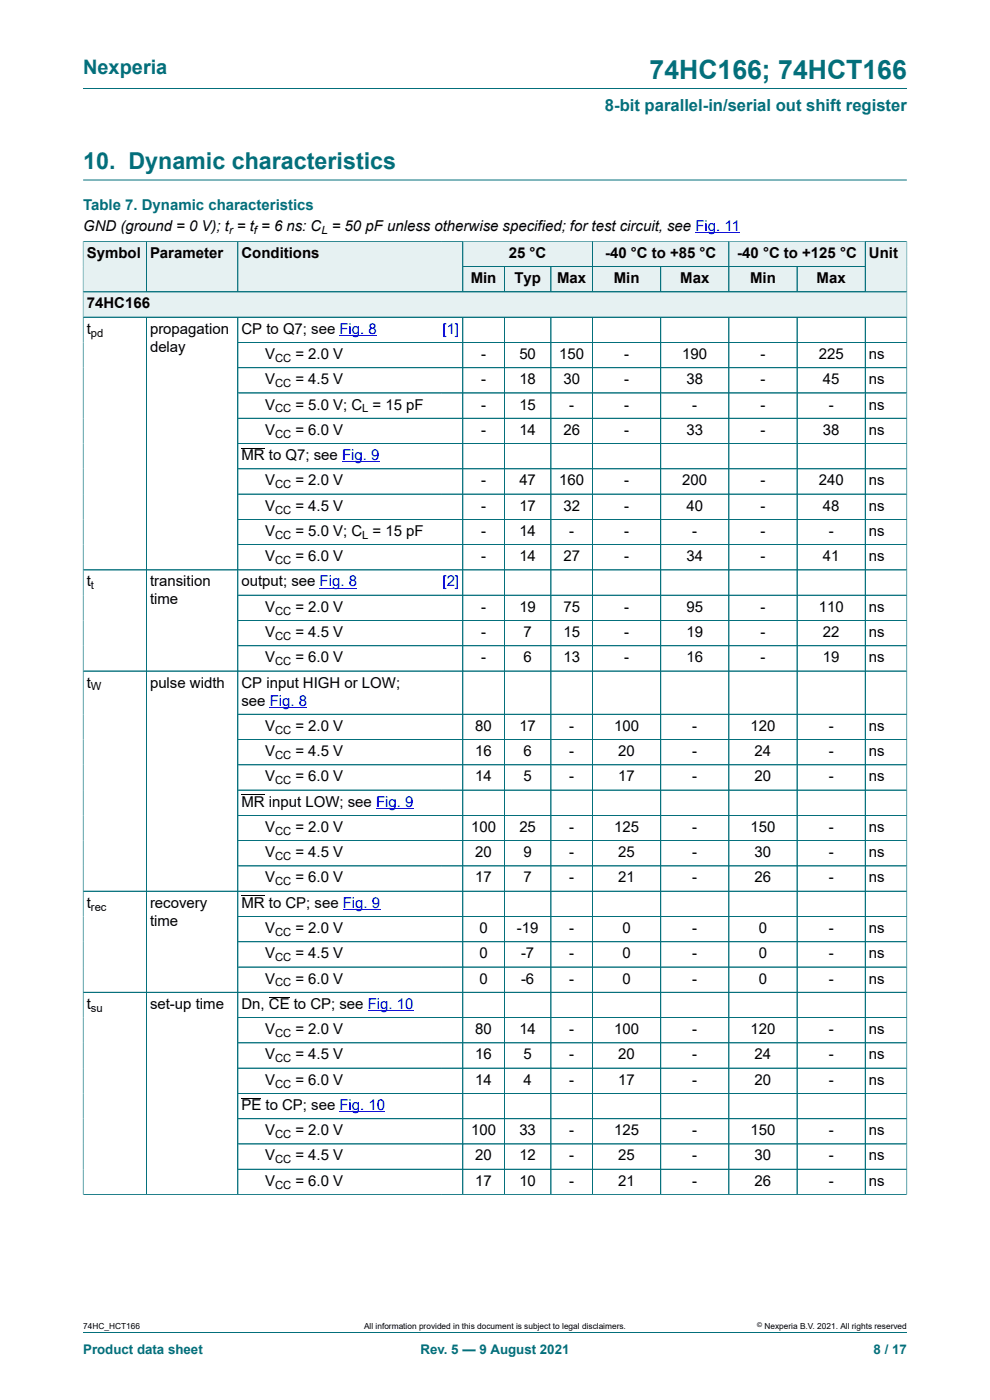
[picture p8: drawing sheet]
<svg xmlns="http://www.w3.org/2000/svg" width="210mm" height="297mm" viewBox="0 0 210 297" stroke-linecap="round" stroke-linejoin="round" font-family="sans-serif">
<defs><g id="words">
<text font-size="5.6" fill="#036f7b" x="137.8" y="16.8">74HC166; 74HCT166</text>
<text font-size="4.9" fill="#036f7b" x="17.6" y="35.9">10. Dynamic characteristics</text>
<text font-size="4.2" fill="#036f7b" x="17.6" y="15.6">Nexperia</text>
<text font-size="3.5" fill="#036f7b" x="128.3" y="23.7">8-bit parallel-in/serial out shift register</text>
<text font-size="3.2" fill="#036f7b" x="17.6" y="44.5">Table 7. Dynamic characteristics</text>
<g font-size="3.2">
<text x="17.6" y="49.1">GND (ground = 0 V); t = t = 6 ns: C = 50 pF unless otherwise specified; for test circuit, see Fig. 11</text>
<text x="18.4" y="54.7">Symbol</text>
<text x="31.8" y="54.7">Parameter</text>
<text x="51.2" y="54.7">Conditions</text>
<text x="107.9" y="54.7">25 °C</text>
<text x="128.3" y="54.7">-40 °C to +85 °C</text>
<text x="156.4" y="54.7">-40 °C to +125 °C</text>
<text x="184.3" y="54.7">Unit</text>
<text x="18.4" y="65.4">74HC166</text>
<text x="99.8" y="60.1">Min</text>
<text x="109.1" y="60.1">Typ</text>
<text x="118.2" y="60.1">Max</text>
<text x="130.2" y="60.1">Min</text>
<text x="144.3" y="60.1">Max</text>
<text x="159.1" y="60.1">Min</text>
<text x="173.2" y="60.1">Max</text>
<text x="18.4" y="70.8">t</text>
<text x="31.8" y="70.8">propagation</text>
<text x="51.2" y="70.8">CP to Q7; see Fig. 8</text>
<text x="31.8" y="74.6">delay</text>
<text x="56.2" y="76.1">V</text>
<text x="62.7" y="76.1">= 2.0 V</text>
<text x="102.1" y="76.1">-</text>
<text x="110.2" y="76.1">50</text>
<text x="118.6" y="76.1">150</text>
<text x="132.4" y="76.1">-</text>
<text x="144.7" y="76.1">190</text>
<text x="161.3" y="76.1">-</text>
<text x="173.7" y="76.1">225</text>
<text x="184.3" y="76.1">ns</text>
<text x="56.2" y="81.5">V</text>
<text x="62.7" y="81.5">= 4.5 V</text>
<text x="102.1" y="81.5">-</text>
<text x="110.2" y="81.5">18</text>
<text x="119.5" y="81.5">30</text>
<text x="132.4" y="81.5">-</text>
<text x="145.6" y="81.5">38</text>
<text x="161.3" y="81.5">-</text>
<text x="174.5" y="81.5">45</text>
<text x="184.3" y="81.5">ns</text>
<text x="56.2" y="86.9">V</text>
<text x="62.7" y="86.9">= 5.0 V; C = 15 pF</text>
<text x="102.1" y="86.9">-</text>
<text x="110.2" y="86.9">15</text>
<text x="120.7" y="86.9">-</text>
<text x="132.4" y="86.9">-</text>
<text x="146.9" y="86.9">-</text>
<text x="161.3" y="86.9">-</text>
<text x="175.8" y="86.9">-</text>
<text x="184.3" y="86.9">ns</text>
<text x="56.2" y="92.2">V</text>
<text x="62.7" y="92.2">= 6.0 V</text>
<text x="102.1" y="92.2">-</text>
<text x="110.2" y="92.2">14</text>
<text x="119.5" y="92.2">26</text>
<text x="132.4" y="92.2">-</text>
<text x="145.6" y="92.2">33</text>
<text x="161.3" y="92.2">-</text>
<text x="174.5" y="92.2">38</text>
<text x="184.3" y="92.2">ns</text>
<text x="51.2" y="97.6">MR to Q7; see Fig. 9</text>
<text x="56.2" y="103">V</text>
<text x="62.7" y="103">= 2.0 V</text>
<text x="102.1" y="103">-</text>
<text x="110.2" y="103">47</text>
<text x="118.6" y="103">160</text>
<text x="132.4" y="103">-</text>
<text x="144.7" y="103">200</text>
<text x="161.3" y="103">-</text>
<text x="173.7" y="103">240</text>
<text x="184.3" y="103">ns</text>
<text x="56.2" y="108.3">V</text>
<text x="56.2" y="113.7">V</text>
<text x="62.7" y="108.3">= 4.5 V</text>
<text x="62.7" y="113.7">= 5.0 V; C = 15 pF</text>
<text x="102.1" y="108.3">-</text>
<text x="102.1" y="113.7">-</text>
<text x="110.2" y="108.3">17</text>
<text x="110.2" y="113.7">14</text>
<text x="119.5" y="108.3">32</text>
<text x="120.7" y="113.7">-</text>
<text x="132.4" y="108.3">-</text>
<text x="132.4" y="113.7">-</text>
<text x="145.6" y="108.3">40</text>
<text x="146.9" y="113.7">-</text>
<text x="161.3" y="108.3">-</text>
<text x="161.3" y="113.7">-</text>
<text x="174.5" y="108.3">48</text>
<text x="175.8" y="113.7">-</text>
<text x="184.3" y="108.3">ns</text>
<text x="184.3" y="113.7">ns</text>
<text x="56.2" y="119">V</text>
<text x="62.7" y="119">= 6.0 V</text>
<text x="102.1" y="119">-</text>
<text x="110.2" y="119">14</text>
<text x="119.5" y="119">27</text>
<text x="132.4" y="119">-</text>
<text x="145.6" y="119">34</text>
<text x="161.3" y="119">-</text>
<text x="174.5" y="119">41</text>
<text x="184.3" y="119">ns</text>
<text x="18.4" y="124.4">t</text>
<text x="31.8" y="124.4">transition</text>
<text x="51.2" y="124.4">output; see Fig. 8</text>
<text x="31.8" y="128.2">time</text>
<text x="56.2" y="129.8">V</text>
<text x="62.7" y="129.8">= 2.0 V</text>
<text x="102.1" y="129.8">-</text>
<text x="110.2" y="129.8">19</text>
<text x="119.5" y="129.8">75</text>
<text x="132.4" y="129.8">-</text>
<text x="145.6" y="129.8">95</text>
<text x="161.3" y="129.8">-</text>
<text x="173.7" y="129.8">110</text>
<text x="184.3" y="129.8">ns</text>
<text x="56.2" y="135.1">V</text>
<text x="62.7" y="135.1">= 4.5 V</text>
<text x="102.1" y="135.1">-</text>
<text x="111" y="135.1">7</text>
<text x="119.5" y="135.1">15</text>
<text x="132.4" y="135.1">-</text>
<text x="145.6" y="135.1">19</text>
<text x="161.3" y="135.1">-</text>
<text x="174.5" y="135.1">22</text>
<text x="184.3" y="135.1">ns</text>
<text x="56.2" y="140.5">V</text>
<text x="62.7" y="140.5">= 6.0 V</text>
<text x="102.1" y="140.5">-</text>
<text x="111" y="140.5">6</text>
<text x="119.5" y="140.5">13</text>
<text x="132.4" y="140.5">-</text>
<text x="145.6" y="140.5">16</text>
<text x="161.3" y="140.5">-</text>
<text x="174.5" y="140.5">19</text>
<text x="184.3" y="140.5">ns</text>
<text x="18.4" y="145.9">t</text>
<text x="31.8" y="145.9">pulse width</text>
<text x="51.2" y="145.9">CP input HIGH or LOW;</text>
<text x="51.2" y="149.7">see Fig. 8</text>
<text x="56.2" y="155">V</text>
<text x="62.7" y="155">= 2.0 V</text>
<text x="100.8" y="155">80</text>
<text x="110.2" y="155">17</text>
<text x="120.7" y="155">-</text>
<text x="130.3" y="155">100</text>
<text x="146.9" y="155">-</text>
<text x="159.2" y="155">120</text>
<text x="175.8" y="155">-</text>
<text x="184.3" y="155">ns</text>
<text x="56.2" y="160.4">V</text>
<text x="62.7" y="160.4">= 4.5 V</text>
<text x="100.8" y="160.4">16</text>
<text x="111" y="160.4">6</text>
<text x="120.7" y="160.4">-</text>
<text x="131.2" y="160.4">20</text>
<text x="146.9" y="160.4">-</text>
<text x="160.1" y="160.4">24</text>
<text x="175.8" y="160.4">-</text>
<text x="184.3" y="160.4">ns</text>
<text x="56.2" y="165.8">V</text>
<text x="62.7" y="165.8">= 6.0 V</text>
<text x="100.8" y="165.8">14</text>
<text x="111" y="165.8">5</text>
<text x="120.7" y="165.8">-</text>
<text x="131.2" y="165.8">17</text>
<text x="146.9" y="165.8">-</text>
<text x="160.1" y="165.8">20</text>
<text x="175.8" y="165.8">-</text>
<text x="184.3" y="165.8">ns</text>
<text x="51.2" y="171.1">MR input LOW; see Fig. 9</text>
<text x="56.2" y="176.5">V</text>
<text x="62.7" y="176.5">= 2.0 V</text>
<text x="99.9" y="176.5">100</text>
<text x="110.2" y="176.5">25</text>
<text x="120.7" y="176.5">-</text>
<text x="130.3" y="176.5">125</text>
<text x="146.9" y="176.5">-</text>
<text x="159.2" y="176.5">150</text>
<text x="175.8" y="176.5">-</text>
<text x="184.3" y="176.5">ns</text>
<text x="56.2" y="181.8">V</text>
<text x="62.7" y="181.8">= 4.5 V</text>
<text x="100.8" y="181.8">20</text>
<text x="111" y="181.8">9</text>
<text x="120.7" y="181.8">-</text>
<text x="131.2" y="181.8">25</text>
<text x="146.9" y="181.8">-</text>
<text x="160.1" y="181.8">30</text>
<text x="175.8" y="181.8">-</text>
<text x="184.3" y="181.8">ns</text>
<text x="56.2" y="187.2">V</text>
<text x="62.7" y="187.2">= 6.0 V</text>
<text x="100.8" y="187.2">17</text>
<text x="111" y="187.2">7</text>
<text x="120.7" y="187.2">-</text>
<text x="131.2" y="187.2">21</text>
<text x="146.9" y="187.2">-</text>
<text x="160.1" y="187.2">26</text>
<text x="175.8" y="187.2">-</text>
<text x="184.3" y="187.2">ns</text>
<text x="18.4" y="192.6">t</text>
<text x="31.8" y="192.6">recovery</text>
<text x="31.8" y="196.4">time</text>
<text x="51.2" y="192.6">MR to CP; see Fig. 9</text>
<text x="56.2" y="197.9">V</text>
<text x="62.7" y="197.9">= 2.0 V</text>
<text x="101.7" y="197.9">0</text>
<text x="109.6" y="197.9">-19</text>
<text x="120.7" y="197.9">-</text>
<text x="132" y="197.9">0</text>
<text x="146.9" y="197.9">-</text>
<text x="161" y="197.9">0</text>
<text x="175.8" y="197.9">-</text>
<text x="184.3" y="197.9">ns</text>
<text x="56.2" y="203.3">V</text>
<text x="62.7" y="203.3">= 4.5 V</text>
<text x="101.7" y="203.3">0</text>
<text x="110.5" y="203.3">-7</text>
<text x="120.7" y="203.3">-</text>
<text x="132" y="203.3">0</text>
<text x="146.9" y="203.3">-</text>
<text x="161" y="203.3">0</text>
<text x="175.8" y="203.3">-</text>
<text x="184.3" y="203.3">ns</text>
<text x="56.2" y="208.7">V</text>
<text x="62.7" y="208.7">= 6.0 V</text>
<text x="101.7" y="208.7">0</text>
<text x="110.5" y="208.7">-6</text>
<text x="120.7" y="208.7">-</text>
<text x="132" y="208.7">0</text>
<text x="146.9" y="208.7">-</text>
<text x="161" y="208.7">0</text>
<text x="175.8" y="208.7">-</text>
<text x="184.3" y="208.7">ns</text>
<text x="18.4" y="214">t</text>
<text x="31.8" y="214">set-up time</text>
<text x="51.2" y="214">Dn, CE to CP; see Fig. 10</text>
<text x="56.2" y="219.4">V</text>
<text x="62.7" y="219.4">= 2.0 V</text>
<text x="100.8" y="219.4">80</text>
<text x="110.2" y="219.4">14</text>
<text x="120.7" y="219.4">-</text>
<text x="130.3" y="219.4">100</text>
<text x="146.9" y="219.4">-</text>
<text x="159.2" y="219.4">120</text>
<text x="175.8" y="219.4">-</text>
<text x="184.3" y="219.4">ns</text>
<text x="56.2" y="224.7">V</text>
<text x="62.7" y="224.7">= 4.5 V</text>
<text x="100.8" y="224.7">16</text>
<text x="111" y="224.7">5</text>
<text x="120.7" y="224.7">-</text>
<text x="131.2" y="224.7">20</text>
<text x="146.9" y="224.7">-</text>
<text x="160.1" y="224.7">24</text>
<text x="175.8" y="224.7">-</text>
<text x="184.3" y="224.7">ns</text>
<text x="56.2" y="230.1">V</text>
<text x="62.7" y="230.1">= 6.0 V</text>
<text x="100.8" y="230.1">14</text>
<text x="111" y="230.1">4</text>
<text x="120.7" y="230.1">-</text>
<text x="131.2" y="230.1">17</text>
<text x="146.9" y="230.1">-</text>
<text x="160.1" y="230.1">20</text>
<text x="175.8" y="230.1">-</text>
<text x="184.3" y="230.1">ns</text>
<text x="51.2" y="235.5">PE to CP; see Fig. 10</text>
<text x="56.2" y="240.8">V</text>
<text x="62.7" y="240.8">= 2.0 V</text>
<text x="99.9" y="240.8">100</text>
<text x="110.2" y="240.8">33</text>
<text x="120.7" y="240.8">-</text>
<text x="130.3" y="240.8">125</text>
<text x="146.9" y="240.8">-</text>
<text x="159.2" y="240.8">150</text>
<text x="175.8" y="240.8">-</text>
<text x="184.3" y="240.8">ns</text>
<text x="56.2" y="246.2">V</text>
<text x="56.2" y="251.6">V</text>
<text x="62.7" y="246.2">= 4.5 V</text>
<text x="62.7" y="251.6">= 6.0 V</text>
<text x="100.8" y="246.2">20</text>
<text x="100.8" y="251.6">17</text>
<text x="110.2" y="246.2">12</text>
<text x="110.2" y="251.6">10</text>
<text x="120.7" y="246.2">-</text>
<text x="120.7" y="251.6">-</text>
<text x="131.2" y="246.2">25</text>
<text x="131.2" y="251.6">21</text>
<text x="146.9" y="246.2">-</text>
<text x="146.9" y="251.6">-</text>
<text x="160.1" y="246.2">30</text>
<text x="160.1" y="251.6">26</text>
<text x="175.8" y="246.2">-</text>
<text x="175.8" y="251.6">-</text>
<text x="184.3" y="246.2">ns</text>
<text x="184.3" y="251.6">ns</text>
</g>
<g font-size="3.2" fill="#00f">
<text x="93.9" y="70.8">[1]</text>
<text x="93.9" y="124.4">[2]</text>
</g>
<g font-size="2.8" fill="#036f7b">
<text x="17.6" y="287.2">Product data sheet</text>
<text x="89.2" y="287.2">Rev. 5 — 9 August 2021</text>
<text x="185.3" y="287.2">8 / 17</text>
</g>
<g font-size="2.4">
<text x="48.6" y="49.7">r</text>
<text x="53.9" y="49.7">f</text>
<text x="68.2" y="49.7">L</text>
<text x="19.3" y="71.4">pd</text>
<text x="58.3" y="76.8">CC</text>
<text x="58.3" y="82.1">CC</text>
<text x="58.3" y="87.5">CC</text>
<text x="76.8" y="87.5">L</text>
<text x="58.3" y="92.9">CC</text>
<text x="58.3" y="103.6">CC</text>
<text x="58.3" y="108.9">CC</text>
<text x="58.3" y="114.3">CC</text>
<text x="58.3" y="119.7">CC</text>
<text x="76.8" y="114.3">L</text>
<text x="19.3" y="125">t</text>
<text x="58.3" y="130.4">CC</text>
<text x="58.3" y="135.8">CC</text>
<text x="58.3" y="141.1">CC</text>
<text x="19.3" y="146.5">W</text>
<text x="58.3" y="155.6">CC</text>
<text x="58.3" y="161">CC</text>
<text x="58.3" y="166.4">CC</text>
<text x="58.3" y="177.1">CC</text>
<text x="58.3" y="182.5">CC</text>
<text x="58.3" y="187.8">CC</text>
<text x="19.3" y="193.2">rec</text>
<text x="58.3" y="198.5">CC</text>
<text x="58.3" y="203.9">CC</text>
<text x="58.3" y="209.3">CC</text>
<text x="19.3" y="214.6">su</text>
<text x="58.3" y="220">CC</text>
<text x="58.3" y="225.4">CC</text>
<text x="58.3" y="230.7">CC</text>
<text x="58.3" y="241.4">CC</text>
<text x="58.3" y="246.8">CC</text>
<text x="58.3" y="252.2">CC</text>
</g>
<g font-size="1.8">
<text x="17.6" y="282">74HC_HCT166</text>
<text x="77.2" y="282">All information provided in this document is subject to legal disclaimers.</text>
<text x="162.2" y="282">Nexperia B.V. 2021. All rights reserved</text>
</g>
<text font-size="1.4" x="160.6" y="281.6">©</text>
</g></defs>
<path d="M17.6 18.8h174.8M17.6 38.2h174.8M98.2 51.2h27.5v5.4h-27.5z" fill="none" stroke="#036f7b" stroke-width=".21"/>
<path d="M147.5 49.4h9.5" fill="none" stroke="#00f" stroke-width=".21"/>
<path d="M98.2 51.3h27.4v5.2h-27.4z" fill="#e6f1f2"/>
<path d="M125.7 51.2h28.9v5.4h-28.9z" fill="none" stroke="#036f7b" stroke-width=".21"/>
<path d="M125.8 51.3h28.7v5.2h-28.7z" fill="#e6f1f2"/>
<path d="M154.6 51.2h28.9v5.4h-28.9z" fill="none" stroke="#036f7b" stroke-width=".21"/>
<path d="M154.7 51.3h28.8v5.2h-28.8z" fill="#e6f1f2"/>
<path d="M17.6 51.1v10.8h13.4v-10.7h-13.4" fill="none" stroke="#036f7b" stroke-width=".21"/>
<path d="M17.7 51.3h13.3v10.6h-13.3z" fill="#e6f1f2"/>
<path d="M31 51.2h19.4v10.7h-19.4z" fill="none" stroke="#036f7b" stroke-width=".21"/>
<path d="M31.1 51.3h19.3v10.6h-19.3z" fill="#e6f1f2"/>
<path d="M93.6 51.2h-43.2v10.7h43.2" fill="none" stroke="#036f7b" stroke-width=".21"/>
<path d="M50.5 51.3h43.1v10.6h-43.1z" fill="#e6f1f2"/>
<path d="M93.6 51.2h4.6v10.7h-4.6" fill="none" stroke="#036f7b" stroke-width=".21"/>
<g fill="#e6f1f2">
<path d="M93.6 51.3h4.5v10.6h-4.5z"/>
<path d="M98.2 56.6h8.7v5.3h-8.7z"/>
</g>
<path d="M98.2 56.6h8.8v5.3h-8.8z" fill="none" stroke="#036f7b" stroke-width=".21"/>
<path d="M107.1 56.6h9.7v5.3h-9.7z" fill="#e6f1f2"/>
<path d="M107 56.6h9.9v5.3h-9.9z" fill="none" stroke="#036f7b" stroke-width=".21"/>
<path d="M116.9 56.6h8.7v5.3h-8.7z" fill="#e6f1f2"/>
<path d="M116.9 56.6h8.8v5.3h-8.8z" fill="none" stroke="#036f7b" stroke-width=".21"/>
<path d="M125.8 56.6h14.3v5.3h-14.3z" fill="#e6f1f2"/>
<path d="M125.7 56.6h14.4v5.3h-14.4z" fill="none" stroke="#036f7b" stroke-width=".21"/>
<path d="M140.2 56.6h14.3v5.3h-14.3z" fill="#e6f1f2"/>
<path d="M140.1 56.6h14.5v5.3h-14.5z" fill="none" stroke="#036f7b" stroke-width=".21"/>
<path d="M154.7 56.6h14.3v5.3h-14.3z" fill="#e6f1f2"/>
<path d="M154.6 56.6h14.5v5.3h-14.5z" fill="none" stroke="#036f7b" stroke-width=".21"/>
<path d="M169.1 56.6h14.4v5.3h-14.4z" fill="#e6f1f2"/>
<path d="M192.4 51.1v10.8h-23.3v-5.3h14.4M192.4 51.2h-8.9v10.7" fill="none" stroke="#036f7b" stroke-width=".21"/>
<path d="M183.6 51.3h8.7v10.6h-8.7z" fill="#e6f1f2"/>
<path d="M17.6 61.9h174.8v5.4h-174.8z" fill="none" stroke="#036f7b" stroke-width=".21"/>
<path d="M17.7 62h174.6v5.2h-174.6z" fill="#e6f1f2"/>
<g fill="none" stroke="#036f7b" stroke-width=".21">
<path d="M17.6 51.3v202.2M17.7 51.2h174.6M31 51.3v10.6M50.4 51.3v10.6M98.2 51.3v10.6M98.2 56.6h85.3M107 56.6v5.3M116.9 56.6v5.3M125.7 51.3v10.6M140.1 56.6v5.3M154.6 51.3v10.6M169.1 56.6v5.3"/>
<path d="M183.5 51.3v10.6M192.4 51.3v202.2M17.6 67.3h174.8M17.7 61.9h174.6M31 67.3v186.1M50.4 72.6h142M50.4 78h142M50.4 67.3v186.1M98.2 67.3v186.1M107 67.3v186.1M116.9 67.3v186.1M125.7 67.3v186.1"/>
<path d="M140.1 67.3v186.1M154.6 67.3v186.1M169.1 67.3v186.1M183.5 67.3v186.1M50.4 83.4h142M50.4 88.7h142M50.4 94.1h142M50.4 99.5h142M50.4 104.8h142M50.4 110.2h142M50.4 115.5h142M50.4 126.3h142"/>
<path d="M50.4 131.6h142M50.4 137h142M192.4 120.9h-174.8M17.6 142.4h174.8M50.4 151.5h142M50.4 156.9h142M50.4 162.3h142M50.4 167.6h142M50.4 173h142M50.4 178.3h142M17.6 189.1h174.8M50.4 183.7h142"/>
<path d="M50.4 194.4h142M50.4 199.8h142M17.6 210.5h174.8M50.4 205.1h142M50.4 215.9h142M50.4 221.2h142M50.4 226.6h142M50.4 232h142M50.4 237.3h142M50.4 242.7h142M50.4 248h142M192.4 253.4h-174.8"/>
<path d="M17.6 282.6h174.8"/>
</g>
<path d="M72 71.1h8M72.6 97.9h7.9M67.8 124.7h7.9M57.2 150h8M79.8 171.5h7.9M72.7 192.9h8M78 214.3h9.7M72 235.8h9.7" fill="none" stroke="#00f" stroke-width=".21"/>
<path d="M51.2 95.1h5M51.2 168.6h5M51.2 190.1h5M57 211.5h4.4M51.2 233h4.3" fill="none" stroke="#000" stroke-width=".21"/>
<use href="#words"/>
</svg>
